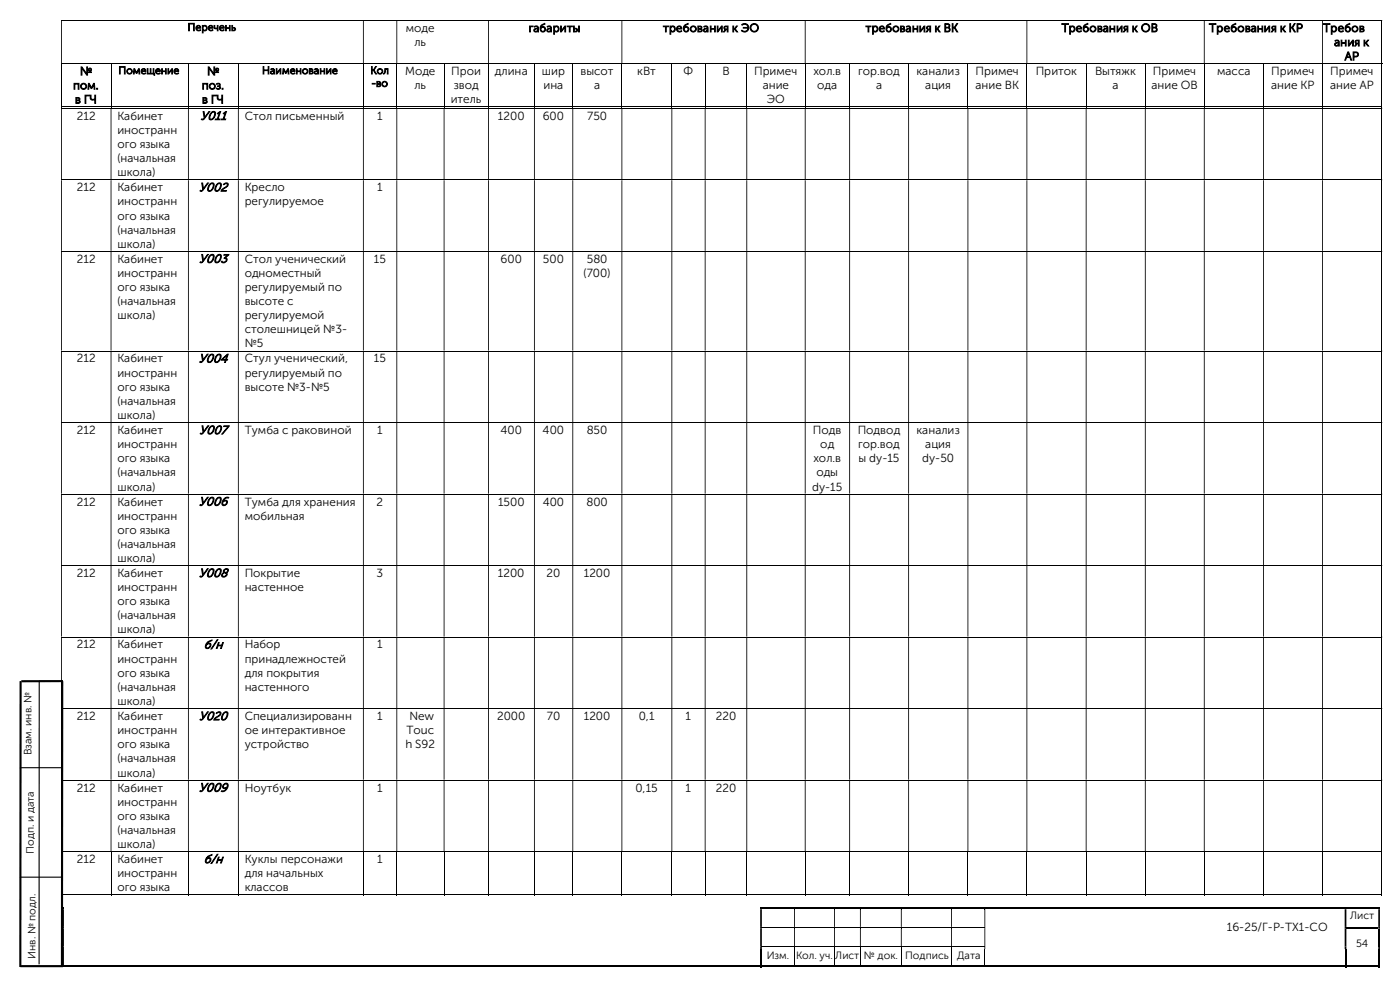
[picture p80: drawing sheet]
<svg xmlns="http://www.w3.org/2000/svg" width="420mm" height="297mm" viewBox="0 0 420 297" stroke-linecap="round" stroke-linejoin="round" font-family="sans-serif">
<defs><g id="words">
<g font-size="3.7">
<text x="60.1" y="35.9">У011</text>
<text x="59.6" y="57.3">У002</text>
<text x="59.6" y="78.7">У003</text>
<text x="59.6" y="108.6">У004</text>
<text x="59.7" y="130.1">У007</text>
<text x="59.6" y="151.5">У006</text>
<text x="59.6" y="172.9">У008</text>
<text x="61.1" y="194.4">б/н</text>
<text x="59.6" y="215.8">У020</text>
<text x="59.6" y="237.2">У009</text>
<text x="61.1" y="258.7">б/н</text>
</g>
<g font-size="3.5">
<text x="121.8" y="9.6">моде</text>
<text x="158.6" y="9.6">габариты</text>
<text x="198.9" y="9.6">требования к ЭО</text>
<text x="259.7" y="9.6">требования к ВК</text>
<text x="318.5" y="9.6">Требования к ОВ</text>
<text x="362.7" y="9.6">Требования к КР</text>
<text x="396.9" y="9.6">Требов</text>
<text x="124.3" y="13.8">ль</text>
<text x="400.2" y="13.8">ания к</text>
<text x="24" y="22.5">№</text>
<text x="62.1" y="22.5">№</text>
<text x="121.5" y="22.5">Моде</text>
<text x="135.4" y="22.5">Прои</text>
<text x="148.5" y="22.5">длина</text>
<text x="162.6" y="22.5">шир</text>
<text x="174.2" y="22.5">высот</text>
<text x="191.2" y="22.5">кВт</text>
<text x="205.1" y="22.5">Ф</text>
<text x="216.7" y="22.5">В</text>
<text x="226.2" y="22.5">Примеч</text>
<text x="244" y="22.5">хол.в</text>
<text x="257.4" y="22.5">гор.вод</text>
<text x="275" y="22.5">канализ</text>
<text x="292.7" y="22.5">Примеч</text>
<text x="310.7" y="22.5">Приток</text>
<text x="328.5" y="22.5">Вытяжк</text>
<text x="345.9" y="22.5">Примеч</text>
<text x="365.1" y="22.5">масса</text>
<text x="381.3" y="22.5">Примеч</text>
<text x="399.1" y="22.5">Примеч</text>
<text x="403.4" y="18">АР</text>
<text x="21.9" y="26.8">пом.</text>
<text x="60.5" y="26.8">поз.</text>
<text x="124.3" y="26.8">ль</text>
<text x="136.1" y="26.8">звод</text>
<text x="163" y="26.8">ина</text>
<text x="178.2" y="26.8">а</text>
<text x="228.8" y="26.8">ание</text>
<text x="245.2" y="26.8">ода</text>
<text x="262.8" y="26.8">а</text>
<text x="277.6" y="26.8">ация</text>
<text x="292.7" y="26.8">ание ВК</text>
<text x="333.8" y="26.8">а</text>
<text x="345.4" y="26.8">ание ОВ</text>
<text x="381.3" y="26.8">ание КР</text>
<text x="399" y="26.8">ание АР</text>
<text x="22.5" y="31">в ГЧ</text>
<text x="23.1" y="35.9">212</text>
<text x="35.2" y="35.9">Кабинет</text>
<text x="60.6" y="31">в ГЧ</text>
<text x="73.4" y="35.9">Стол письменный</text>
<text x="113.2" y="35.9">1</text>
<text x="135.2" y="31">итель</text>
<text x="149.4" y="35.9">1200</text>
<text x="162.8" y="35.9">600</text>
<text x="176.1" y="35.9">750</text>
<text x="230" y="31">ЭО</text>
<text x="35.2" y="40.1">иностранн</text>
<text x="35.2" y="44.4">ого языка</text>
<text x="35.2" y="48.6">(начальная</text>
<text x="35.2" y="52.8">школа)</text>
<text x="23.1" y="57.3">212</text>
<text x="35.2" y="57.3">Кабинет</text>
<text x="73.4" y="57.3">Кресло</text>
<text x="113.2" y="57.3">1</text>
<text x="35.2" y="61.6">иностранн</text>
<text x="35.2" y="65.8">ого языка</text>
<text x="73.4" y="61.6">регулируемое</text>
<text x="35.2" y="70">(начальная</text>
<text x="35.2" y="74.3">школа)</text>
<text x="23.1" y="78.7">212</text>
<text x="35.2" y="78.7">Кабинет</text>
<text x="35.2" y="83">иностранн</text>
<text x="73.4" y="78.7">Стол ученический</text>
<text x="73.4" y="83">одноместный</text>
<text x="112.2" y="78.7">15</text>
<text x="150.2" y="78.7">600</text>
<text x="162.9" y="78.7">500</text>
<text x="175" y="83">(700)</text>
<text x="176.1" y="78.7">580</text>
<text x="35.2" y="87.2">ого языка</text>
<text x="73.4" y="87.2">регулируемый по</text>
<text x="35.2" y="91.4">(начальная</text>
<text x="35.2" y="95.7">школа)</text>
<text x="73.4" y="91.4">высоте с</text>
<text x="73.4" y="95.7">регулируемой</text>
<text x="73.4" y="99.9">столешницей №3-</text>
<text x="73.4" y="104.1">№5</text>
<text x="23.1" y="108.6">212</text>
<text x="35.2" y="108.6">Кабинет</text>
<text x="35.2" y="112.9">иностранн</text>
<text x="73.4" y="108.6">Стул ученический,</text>
<text x="73.4" y="112.9">регулируемый по</text>
<text x="112.2" y="108.6">15</text>
<text x="35.2" y="117.1">ого языка</text>
<text x="73.4" y="117.1">высоте №3-№5</text>
<text x="35.2" y="121.3">(начальная</text>
<text x="35.2" y="125.6">школа)</text>
<text x="23.1" y="130.1">212</text>
<text x="35.2" y="130.1">Кабинет</text>
<text x="73.4" y="130.1">Тумба с раковиной</text>
<text x="113.2" y="130.1">1</text>
<text x="150.2" y="130.1">400</text>
<text x="162.8" y="130.1">400</text>
<text x="176" y="130.1">850</text>
<text x="243.9" y="130.1">Подв</text>
<text x="257.3" y="130.1">Подвод</text>
<text x="275" y="130.1">канализ</text>
<text x="35.2" y="134.3">иностранн</text>
<text x="246.1" y="134.3">од</text>
<text x="257.4" y="134.3">гор.вод</text>
<text x="277.6" y="134.3">ация</text>
<text x="35.2" y="138.6">ого языка</text>
<text x="35.2" y="142.8">(начальная</text>
<text x="244" y="138.6">хол.в</text>
<text x="244.9" y="142.8">оды</text>
<text x="257.6" y="138.6">ы dy-15</text>
<text x="276.6" y="138.6">dy-50</text>
<text x="35.2" y="147">школа)</text>
<text x="243.6" y="147">dy-15</text>
<text x="23.1" y="151.5">212</text>
<text x="35.2" y="151.5">Кабинет</text>
<text x="35.2" y="155.7">иностранн</text>
<text x="73.4" y="151.5">Тумба для хранения</text>
<text x="73.4" y="155.7">мобильная</text>
<text x="113" y="151.5">2</text>
<text x="149.4" y="151.5">1500</text>
<text x="162.8" y="151.5">400</text>
<text x="175.9" y="151.5">800</text>
<text x="35.2" y="160">ого языка</text>
<text x="35.2" y="164.2">(начальная</text>
<text x="23.1" y="172.9">212</text>
<text x="35.2" y="172.9">Кабинет</text>
<text x="35.2" y="168.4">школа)</text>
<text x="73.4" y="172.9">Покрытие</text>
<text x="113" y="172.9">3</text>
<text x="149.4" y="172.9">1200</text>
<text x="163.9" y="172.9">20</text>
<text x="175.1" y="172.9">1200</text>
<text x="35.2" y="177.2">иностранн</text>
<text x="73.4" y="177.2">настенное</text>
<text x="35.2" y="181.4">ого языка</text>
<text x="35.2" y="185.6">(начальная</text>
<text x="35.2" y="189.9">школа)</text>
<text x="23.1" y="194.4">212</text>
<text x="35.2" y="194.4">Кабинет</text>
<text x="73.4" y="194.4">Набор</text>
<text x="113.2" y="194.4">1</text>
<text x="35.2" y="198.6">иностранн</text>
<text x="35.2" y="202.8">ого языка</text>
<text x="73.4" y="198.6">принадлежностей</text>
<text x="73.4" y="202.8">для покрытия</text>
<text x="35.2" y="207.1">(начальная</text>
<text x="73.4" y="207.1">настенного</text>
<text x="23.1" y="215.8">212</text>
<text x="35.2" y="215.8">Кабинет</text>
<text x="35.2" y="211.3">школа)</text>
<text x="73.4" y="215.8">Специализированн</text>
<text x="113.2" y="215.8">1</text>
<text x="122.8" y="215.8">New</text>
<text x="149.1" y="215.8">2000</text>
<text x="164.1" y="215.8">70</text>
<text x="175.1" y="215.8">1200</text>
<text x="191.6" y="215.8">0,1</text>
<text x="205.7" y="215.8">1</text>
<text x="214.7" y="215.8">220</text>
<text x="35.2" y="220">иностранн</text>
<text x="73.4" y="220">ое интерактивное</text>
<text x="121.9" y="220">Touc</text>
<text x="35.2" y="224.3">ого языка</text>
<text x="73.4" y="224.3">устройство</text>
<text x="121.6" y="224.3">h S92</text>
<text x="35.2" y="228.5">(начальная</text>
<text x="35.2" y="232.7">школа)</text>
<text x="23.1" y="237.2">212</text>
<text x="35.2" y="237.2">Кабинет</text>
<text x="73.4" y="237.2">Ноутбук</text>
<text x="113.1" y="237.2">1</text>
<text x="190.6" y="237.2">0,15</text>
<text x="205.7" y="237.2">1</text>
<text x="214.7" y="237.2">220</text>
<text x="35.2" y="241.5">иностранн</text>
<text x="35.2" y="245.7">ого языка</text>
<text x="35.2" y="249.9">(начальная</text>
<text x="35.2" y="254.2">школа)</text>
<text x="23.1" y="258.7">212</text>
<text x="35.2" y="258.7">Кабинет</text>
<text x="35.2" y="262.9">иностранн</text>
<text x="73.4" y="258.7">Куклы персонажи</text>
<text x="73.4" y="262.9">для начальных</text>
<text x="113.2" y="258.7">1</text>
<text x="35.2" y="267.1">ого языка</text>
<text x="73.4" y="267.1">классов</text>
<text x="368" y="279">16-25/Г-Р-ТХ1-СО</text>
</g>
<g font-size="3.2">
<text x="56.3" y="9.2">Перечень</text>
<text x="35.5" y="22.2">Помещение</text>
<text x="78.6" y="22.2">Наименование</text>
<text x="111.1" y="22.2">Кол</text>
<text x="111.4" y="26">-во</text>
<text x="9.5" y="226.4" transform="rotate(-90 9.5 226.4)">Взам. инв. №</text>
<text x="10.2" y="255.9" transform="rotate(-90 10.2 255.9)">Подп. и дата</text>
<text x="405" y="275.5">Лист</text>
<text x="10.6" y="287.4" transform="rotate(-90 10.6 287.4)">Инв. № подл.</text>
<text x="230" y="287.4">Изм.</text>
<text x="238.8" y="287.4">Кол. уч.</text>
<text x="250.6" y="287.4">Лист</text>
<text x="259.2" y="287.4">№ док.</text>
<text x="271.6" y="287.4">Подпись</text>
<text x="287.1" y="287.4">Дата</text>
<text x="406.8" y="283.8">54</text>
</g>
</g></defs>
<g fill="none" stroke="#000" stroke-width=".3">
<path d="M18.3 6.1h396.1M18.3 19.1h396.4M18.5 19.2v13M33.3 19.2v13M56.5 19.2v13M71.5 19.2v13M109 19.2v13M119 19.2v13M133.2 19.2v13M146.6 19.2v13M160.3 19.2v13M171.8 19.2v13"/>
<path d="M186.6 19.2v13M201.5 19.2v13M211.5 19.2v13M224 19.2v13M241.6 19.2v13M254.9 19.2v13M272.6 19.2v13M290.4 19.2v13M308.1 19.2v13M325.8 19.2v13M343.6 19.2v13M361.3 19.2v13"/>
<path d="M379.1 19.2v13M396.7 19.2v13M414.5 6.3v12.7M414.5 19.2v13M18.3 32h14.9M18.3 32.4h396.1M33.4 32h23M56.6 32h14.8M71.6 32h37.3M109.1 32h9.8M119.2 32h13.9M133.3 32h13.1"/>
<path d="M146.7 32h13.5M160.4 32h11.3M172 32h14.4M186.7 32h14.7M201.7 32h9.7M211.7 32h12.2M224.2 32h17.2M241.7 32h13.1M255 32h17.5M272.7 32h17.5M290.5 32h17.4M308.2 32h17.5"/>
<path d="M326 32h17.5M343.7 32h17.4M361.4 32h17.5M379.2 32h17.4M396.9 32h17.5M414.5 32.6v21.2M18.3 53.9h396.1M414.5 54v21.2M18.3 75.3h396.1M414.5 75.4v29.7M18.3 105.2h396.1M414.5 105.3v21.2"/>
<path d="M18.3 126.6h396.1M414.5 126.7v21.3M18.3 148.1h396.1M414.5 148.2v21.2M18.3 169.5h396.1M414.5 169.6v21.2M18.3 190.9h396.1M414.5 191.1v21.1M18.3 212.3h396.1M414.5 212.5v21.2M18.3 233.8h396.1M414.5 233.9v21.2"/>
<path d="M18.3 255.2h396.1M18.5 255.4v12.9M33.3 255.4v12.9M56.5 255.4v12.9M71.5 255.4v12.9M109 255.4v12.9M119 255.4v12.9M133.2 255.4v12.9M146.6 255.4v12.9M160.3 255.4v12.9M171.8 255.4v12.9M186.6 255.4v12.9"/>
<path d="M201.5 255.4v12.9M211.5 255.4v12.9M224 255.4v12.9M241.6 255.4v12.9M254.9 255.4v12.9M272.6 255.4v12.9M290.4 255.4v12.9M308.1 255.4v12.9M325.8 255.4v12.9M343.6 255.4v12.9M361.3 255.4v12.9M379.1 255.4v12.9"/>
<path d="M396.7 255.4v12.9M414.5 255.4v12.9M18.3 268.2h14.9M33.4 268.2h23M56.6 268.2h14.8M71.6 268.2h37.3M109.1 268.2h9.8M119.2 268.2h13.9M133.3 268.2h13.1M146.7 268.2h13.5M160.4 268.2h11.3M172 268.2h14.4"/>
<path d="M186.7 268.2h14.7M201.7 268.2h9.7M211.7 268.2h12.2M224.2 268.2h17.2M228.6 277.9h9.6M238.5 277.9h11.7M241.7 268.2h13.1M250.5 277.9h7.5M255 268.2h17.5M258.2 277.9h12.1M270.5 277.9h14.8M272.7 268.2h17.5"/>
<path d="M285.6 277.9h9.7M290.5 268.2h17.4M308.2 268.2h17.5M326 268.2h17.5M343.7 268.2h17.4M361.4 268.2h17.5M379.2 268.2h17.4M396.9 268.2h17.5M228.6 283.8h9.6M238.3 284.4v5M238.5 283.8h11.7M250.4 284.4v5"/>
<path d="M250.5 283.8h7.5M258.1 284.4v5M258.2 283.8h12.1M270.4 284.4v5M270.5 283.8h14.8M285.5 284.4v5M285.6 283.8h9.7M295.4 284.4v5"/>
</g>
<g fill="#000">
<path d="M414.4 6h.3v.3h-.3zM18.3 6.3h.3v12.7h-.3zM108.9 6.3h.2v12.7h-.2zM118.9 6.3h.3v12.7h-.3zM146.4 6.3h.3v12.7h-.3zM186.4 6.3h.3v12.7h-.3zM241.4 6.3h.3v12.7h-.3zM307.9 6.3h.3v12.7h-.3zM361.1 6.3h.3v12.7h-.3zM396.6 6.3h.3v12.7h-.3z" fill-rule="evenodd"/>
<path d="M414.4 32.3h.3v.3h-.3zM18.3 32.6h.3v21.2h-.3zM33.2 32.6h.2v21.2h-.2zM56.4 32.6h.2v21.2h-.2zM71.4 32.6h.2v21.2h-.2zM108.9 32.6h.2v21.2h-.2zM118.9 32.6h.3v21.2h-.3zM133.1 32.6h.2v21.2h-.2zM146.4 32.6h.3v21.2h-.3zM160.2 32.6h.2v21.2h-.2zM171.7 32.6h.3v21.2h-.3zM186.4 32.6h.3v21.2h-.3zM201.4 32.6h.3v21.2h-.3zM211.4 32.6h.3v21.2h-.3zM223.9 32.6h.3v21.2h-.3zM241.4 32.6h.3v21.2h-.3zM254.8 32.6h.2v21.2h-.2zM272.5 32.6h.2v21.2h-.2zM290.2 32.6h.3v21.2h-.3zM307.9 32.6h.3v21.2h-.3zM325.7 32.6h.3v21.2h-.3zM343.5 32.6h.2v21.2h-.2zM361.1 32.6h.3v21.2h-.3zM378.9 32.6h.3v21.2h-.3zM396.6 32.6h.3v21.2h-.3z" fill-rule="evenodd"/>
<path d="M414.4 53.8h.3v.2h-.3zM18.3 54h.3v21.2h-.3zM33.2 54h.2v21.2h-.2zM56.4 54h.2v21.2h-.2zM71.4 54h.2v21.2h-.2zM108.9 54h.2v21.2h-.2zM118.9 54h.3v21.2h-.3zM133.1 54h.2v21.2h-.2zM146.4 54h.3v21.2h-.3zM160.2 54h.2v21.2h-.2zM171.7 54h.3v21.2h-.3zM186.4 54h.3v21.2h-.3zM201.4 54h.3v21.2h-.3zM211.4 54h.3v21.2h-.3zM223.9 54h.3v21.2h-.3zM241.4 54h.3v21.2h-.3zM254.8 54h.2v21.2h-.2zM272.5 54h.2v21.2h-.2zM290.2 54h.3v21.2h-.3zM307.9 54h.3v21.2h-.3zM325.7 54h.3v21.2h-.3zM343.5 54h.2v21.2h-.2zM361.1 54h.3v21.2h-.3zM378.9 54h.3v21.2h-.3zM396.6 54h.3v21.2h-.3z" fill-rule="evenodd"/>
<path d="M414.4 75.2h.3v.2h-.3zM18.3 75.4h.3v29.7h-.3zM33.2 75.4h.2v29.7h-.2zM56.4 75.4h.2v29.7h-.2zM71.4 75.4h.2v29.7h-.2zM108.9 75.4h.2v29.7h-.2zM118.9 75.4h.3v29.7h-.3zM133.1 75.4h.2v29.7h-.2zM146.4 75.4h.3v29.7h-.3zM160.2 75.4h.2v29.7h-.2zM171.7 75.4h.3v29.7h-.3zM186.4 75.4h.3v29.7h-.3zM201.4 75.4h.3v29.7h-.3zM211.4 75.4h.3v29.7h-.3zM223.9 75.4h.3v29.7h-.3zM241.4 75.4h.3v29.7h-.3zM254.8 75.4h.2v29.7h-.2zM272.5 75.4h.2v29.7h-.2zM290.2 75.4h.3v29.7h-.3zM307.9 75.4h.3v29.7h-.3zM325.7 75.4h.3v29.7h-.3zM343.5 75.4h.2v29.7h-.2zM361.1 75.4h.3v29.7h-.3zM378.9 75.4h.3v29.7h-.3zM396.6 75.4h.3v29.7h-.3z" fill-rule="evenodd"/>
<path d="M414.4 105.1h.3v.2h-.3zM18.3 105.3h.3v21.2h-.3zM33.2 105.3h.2v21.2h-.2zM56.4 105.3h.2v21.2h-.2zM71.4 105.3h.2v21.2h-.2zM108.9 105.3h.2v21.2h-.2zM118.9 105.3h.3v21.2h-.3zM133.1 105.3h.2v21.2h-.2zM146.4 105.3h.3v21.2h-.3zM160.2 105.3h.2v21.2h-.2zM171.7 105.3h.3v21.2h-.3zM186.4 105.3h.3v21.2h-.3zM201.4 105.3h.3v21.2h-.3zM211.4 105.3h.3v21.2h-.3zM223.9 105.3h.3v21.2h-.3zM241.4 105.3h.3v21.2h-.3zM254.8 105.3h.2v21.2h-.2zM272.5 105.3h.2v21.2h-.2zM290.2 105.3h.3v21.2h-.3zM307.9 105.3h.3v21.2h-.3zM325.7 105.3h.3v21.2h-.3zM343.5 105.3h.2v21.2h-.2zM361.1 105.3h.3v21.2h-.3zM378.9 105.3h.3v21.2h-.3zM396.6 105.3h.3v21.2h-.3z" fill-rule="evenodd"/>
<path d="M414.4 126.5h.3v.2h-.3zM18.3 126.7h.3v21.3h-.3zM33.2 126.7h.2v21.3h-.2zM56.4 126.7h.2v21.3h-.2zM71.4 126.7h.2v21.3h-.2zM108.9 126.7h.2v21.3h-.2zM118.9 126.7h.3v21.3h-.3zM133.1 126.7h.2v21.3h-.2zM146.4 126.7h.3v21.3h-.3zM160.2 126.7h.2v21.3h-.2zM171.7 126.7h.3v21.3h-.3zM186.4 126.7h.3v21.3h-.3zM201.4 126.7h.3v21.3h-.3zM211.4 126.7h.3v21.3h-.3zM223.9 126.7h.3v21.3h-.3zM241.4 126.7h.3v21.3h-.3zM254.8 126.7h.2v21.3h-.2zM272.5 126.7h.2v21.3h-.2zM290.2 126.7h.3v21.3h-.3zM307.9 126.7h.3v21.3h-.3zM325.7 126.7h.3v21.3h-.3zM343.5 126.7h.2v21.3h-.2zM361.1 126.7h.3v21.3h-.3zM378.9 126.7h.3v21.3h-.3zM396.6 126.7h.3v21.3h-.3z" fill-rule="evenodd"/>
<path d="M414.4 148h.3v.2h-.3zM18.3 148.2h.3v21.2h-.3zM33.2 148.2h.2v21.2h-.2zM56.4 148.2h.2v21.2h-.2zM71.4 148.2h.2v21.2h-.2zM108.9 148.2h.2v21.2h-.2zM118.9 148.2h.3v21.2h-.3zM133.1 148.2h.2v21.2h-.2zM146.4 148.2h.3v21.2h-.3zM160.2 148.2h.2v21.2h-.2zM171.7 148.2h.3v21.2h-.3zM186.4 148.2h.3v21.2h-.3zM201.4 148.2h.3v21.2h-.3zM211.4 148.2h.3v21.2h-.3zM223.9 148.2h.3v21.2h-.3zM241.4 148.2h.3v21.2h-.3zM254.8 148.2h.2v21.2h-.2zM272.5 148.2h.2v21.2h-.2zM290.2 148.2h.3v21.2h-.3zM307.9 148.2h.3v21.2h-.3zM325.7 148.2h.3v21.2h-.3zM343.5 148.2h.2v21.2h-.2zM361.1 148.2h.3v21.2h-.3zM378.9 148.2h.3v21.2h-.3zM396.6 148.2h.3v21.2h-.3z" fill-rule="evenodd"/>
<path d="M414.4 169.4h.3v.2h-.3zM18.3 169.6h.3v21.2h-.3zM33.2 169.6h.2v21.2h-.2zM56.4 169.6h.2v21.2h-.2zM71.4 169.6h.2v21.2h-.2zM108.9 169.6h.2v21.2h-.2zM118.9 169.6h.3v21.2h-.3zM133.1 169.6h.2v21.2h-.2zM146.4 169.6h.3v21.2h-.3zM160.2 169.6h.2v21.2h-.2zM171.7 169.6h.3v21.2h-.3zM186.4 169.6h.3v21.2h-.3zM201.4 169.6h.3v21.2h-.3zM211.4 169.6h.3v21.2h-.3zM223.9 169.6h.3v21.2h-.3zM241.4 169.6h.3v21.2h-.3zM254.8 169.6h.2v21.2h-.2zM272.5 169.6h.2v21.2h-.2zM290.2 169.6h.3v21.2h-.3zM307.9 169.6h.3v21.2h-.3zM325.7 169.6h.3v21.2h-.3zM343.5 169.6h.2v21.2h-.2zM361.1 169.6h.3v21.2h-.3zM378.9 169.6h.3v21.2h-.3zM396.6 169.6h.3v21.2h-.3z" fill-rule="evenodd"/>
<path d="M414.4 190.8h.3v.3h-.3zM18.3 191.1h.3v21.1h-.3zM33.2 191.1h.2v21.1h-.2zM56.4 191.1h.2v21.1h-.2zM71.4 191.1h.2v21.1h-.2zM108.9 191.1h.2v21.1h-.2zM118.9 191.1h.3v21.1h-.3zM133.1 191.1h.2v21.1h-.2zM146.4 191.1h.3v21.1h-.3zM160.2 191.1h.2v21.1h-.2zM171.7 191.1h.3v21.1h-.3zM186.4 191.1h.3v21.1h-.3zM201.4 191.1h.3v21.1h-.3zM211.4 191.1h.3v21.1h-.3zM223.9 191.1h.3v21.1h-.3zM241.4 191.1h.3v21.1h-.3zM254.8 191.1h.2v21.1h-.2zM272.5 191.1h.2v21.1h-.2zM290.2 191.1h.3v21.1h-.3zM307.9 191.1h.3v21.1h-.3zM325.7 191.1h.3v21.1h-.3zM343.5 191.1h.2v21.1h-.2zM361.1 191.1h.3v21.1h-.3zM378.9 191.1h.3v21.1h-.3zM396.6 191.1h.3v21.1h-.3z" fill-rule="evenodd"/>
<path d="M414.4 212.2h.3v.3h-.3zM18.3 212.5h.3v21.2h-.3zM33.2 212.5h.2v21.2h-.2zM56.4 212.5h.2v21.2h-.2zM71.4 212.5h.2v21.2h-.2zM108.9 212.5h.2v21.2h-.2zM118.9 212.5h.3v21.2h-.3zM133.1 212.5h.2v21.2h-.2zM146.4 212.5h.3v21.2h-.3zM160.2 212.5h.2v21.2h-.2zM171.7 212.5h.3v21.2h-.3zM186.4 212.5h.3v21.2h-.3zM201.4 212.5h.3v21.2h-.3zM211.4 212.5h.3v21.2h-.3zM223.9 212.5h.3v21.2h-.3zM241.4 212.5h.3v21.2h-.3zM254.8 212.5h.2v21.2h-.2zM272.5 212.5h.2v21.2h-.2zM290.2 212.5h.3v21.2h-.3zM307.9 212.5h.3v21.2h-.3zM325.7 212.5h.3v21.2h-.3zM343.5 212.5h.2v21.2h-.2zM361.1 212.5h.3v21.2h-.3zM378.9 212.5h.3v21.2h-.3zM396.6 212.5h.3v21.2h-.3z" fill-rule="evenodd"/>
<path d="M414.4 233.7h.3v.2h-.3zM18.3 233.9h.3v21.2h-.3zM33.2 233.9h.2v21.2h-.2zM56.4 233.9h.2v21.2h-.2zM71.4 233.9h.2v21.2h-.2zM108.9 233.9h.2v21.2h-.2zM118.9 233.9h.3v21.2h-.3zM133.1 233.9h.2v21.2h-.2zM146.4 233.9h.3v21.2h-.3zM160.2 233.9h.2v21.2h-.2zM171.7 233.9h.3v21.2h-.3zM186.4 233.9h.3v21.2h-.3zM201.4 233.9h.3v21.2h-.3zM211.4 233.9h.3v21.2h-.3zM223.9 233.9h.3v21.2h-.3zM241.4 233.9h.3v21.2h-.3zM254.8 233.9h.2v21.2h-.2zM272.5 233.9h.2v21.2h-.2zM290.2 233.9h.3v21.2h-.3zM307.9 233.9h.3v21.2h-.3zM325.7 233.9h.3v21.2h-.3zM343.5 233.9h.2v21.2h-.2zM361.1 233.9h.3v21.2h-.3zM378.9 233.9h.3v21.2h-.3zM396.6 233.9h.3v21.2h-.3z" fill-rule="evenodd"/>
<path d="M18.8 272.5h.4v5.3h-.4zM228 272.5h.6v5.3h-.6zM238.2 272.5h.3v5.3h-.3zM250.2 272.5h.3v5.3h-.3zM258 272.5h.2v5.3h-.2zM270.3 272.5h.2v5.3h-.2zM285.3 272.5h.3v5.3h-.3zM295.3 272.5h.3v5.3h-.3zM403.4 272.5h.5v5.3h-.5zM413.5 272.5h.5v5.3h-.5z" fill-rule="evenodd"/>
<path d="M18.8 277.8h.4v.5h-.4zM228 277.8h.6v.5h-.6z" fill-rule="evenodd"/>
<path d="M228 271.9h.6v.6h-.6z" fill-rule="evenodd"/>
<path d="M238.2 271.9h12v.6h-12z" fill-rule="evenodd"/>
<path d="M250.2 271.9h7.8v.6h-7.8z" fill-rule="evenodd"/>
<path d="M258 271.9h12.3v.6h-12.3z" fill-rule="evenodd"/>
<path d="M270.3 271.9h15v.6h-15z" fill-rule="evenodd"/>
<path d="M285.3 271.9h10v.6h-10z" fill-rule="evenodd"/>
<path d="M295.3 271.9h108.1v.6h-108.1z" fill-rule="evenodd"/>
<path d="M295.3 277.8h.3v.5h-.3zM403.4 277.8h.5v.5h-.5z" fill-rule="evenodd"/>
<path d="M403.4 271.9h.5v.6h-.5z" fill-rule="evenodd"/>
<path d="M413.5 271.9h.5v.6h-.5z" fill-rule="evenodd"/>
<path d="M413.5 277.8h.5v.5h-.5zM18.8 278.3h.4v5.3h-.4zM228 278.3h.6v5.3h-.6zM238.2 278.3h.3v5.3h-.3zM250.2 278.3h.3v5.3h-.3zM258 278.3h.2v5.3h-.2zM270.3 278.3h.2v5.3h-.2zM285.3 278.3h.3v5.3h-.3zM295.3 278.3h.3v5.3h-.3zM403.4 278.3h.5v5.3h-.5z" fill-rule="evenodd"/>
<path d="M18.8 283.6h.4v.8h-.4zM228 283.6h.6v.8h-.6z" fill-rule="evenodd"/>
<path d="M228 284.4h.6v5.5h-.6z" fill-rule="evenodd"/>
<path d="M238.2 289.4h12v.5h-12z" fill-rule="evenodd"/>
<path d="M250.2 289.4h7.8v.5h-7.8z" fill-rule="evenodd"/>
<path d="M258 289.4h12.3v.5h-12.3z" fill-rule="evenodd"/>
<path d="M270.3 289.4h15v.5h-15z" fill-rule="evenodd"/>
<path d="M285.3 289.4h10v.5h-10z" fill-rule="evenodd"/>
<path d="M295.3 283.6h.3v.8h-.3zM403.4 283.6h.5v.8h-.5zM413.5 283.6h.5v.8h-.5zM18.8 284.4h.4v5h-.4z" fill-rule="evenodd"/>
<path d="M295.3 289.4h108.1v.5h-108.1z" fill-rule="evenodd"/>
<path d="M403.4 284.4h.5v5.5h-.5z" fill-rule="evenodd"/>
<path d="M413.5 284.4h.5v5.5h-.5z" fill-rule="evenodd"/>
</g>
<g fill="#000">
<path d="M414.4 31.9h.3v.3h-.3zM414.4 255.1h.3v.3h-.3zM18.8 271.9h.4v.6h-.4zM228.6 271.9h9.6v.6h-9.6zM238.2 272.5h.3zM238.2 277.8h.3v.5h-.3zM250.2 272.5h.3zM250.2 277.8h.3v.5h-.3zM258 272.5h.2zM258 277.8h.2v.5h-.2zM270.3 272.5h.2zM270.3 277.8h.2v.5h-.2z"/>
<path d="M285.3 272.5h.3zM285.3 277.8h.3v.5h-.3zM295.3 272.5h.3zM403.9 271.9h9.6v.6h-9.6zM403.9 277.8h9.6v.5h-9.6zM413.5 278.3h.5v5.3h-.5zM414.4 268.1h.3v.2h-.3zM18.8 289.4h209.2v.5h-209.2zM228.6 289.4h9.6v.5h-9.6zM238.2 283.6h.3v.8h-.3zM250.2 283.6h.3v.8h-.3zM258 283.6h.2v.8h-.2z"/>
<path d="M270.3 283.6h.2v.8h-.2zM285.3 283.6h.3v.8h-.3zM403.9 289.4h9.6v.5h-9.6zM413.5 289.4h.5v.5h-.5z"/>
</g>
<path d="M6.2 204.1l-.1 85.7M18.7 204.1l-.1 85.7M18.9 204.1l-12.5 .1M6.1 289.6h12.8" fill="none" stroke="#000" stroke-width=".64" stroke-linecap="butt"/>
<path d="M11.8 204.1l-.1 84.9M6 230.1h12.6M6 262.9h12.4" fill="none" stroke="#000" stroke-width=".34"/>
<use href="#words"/>
</svg>
